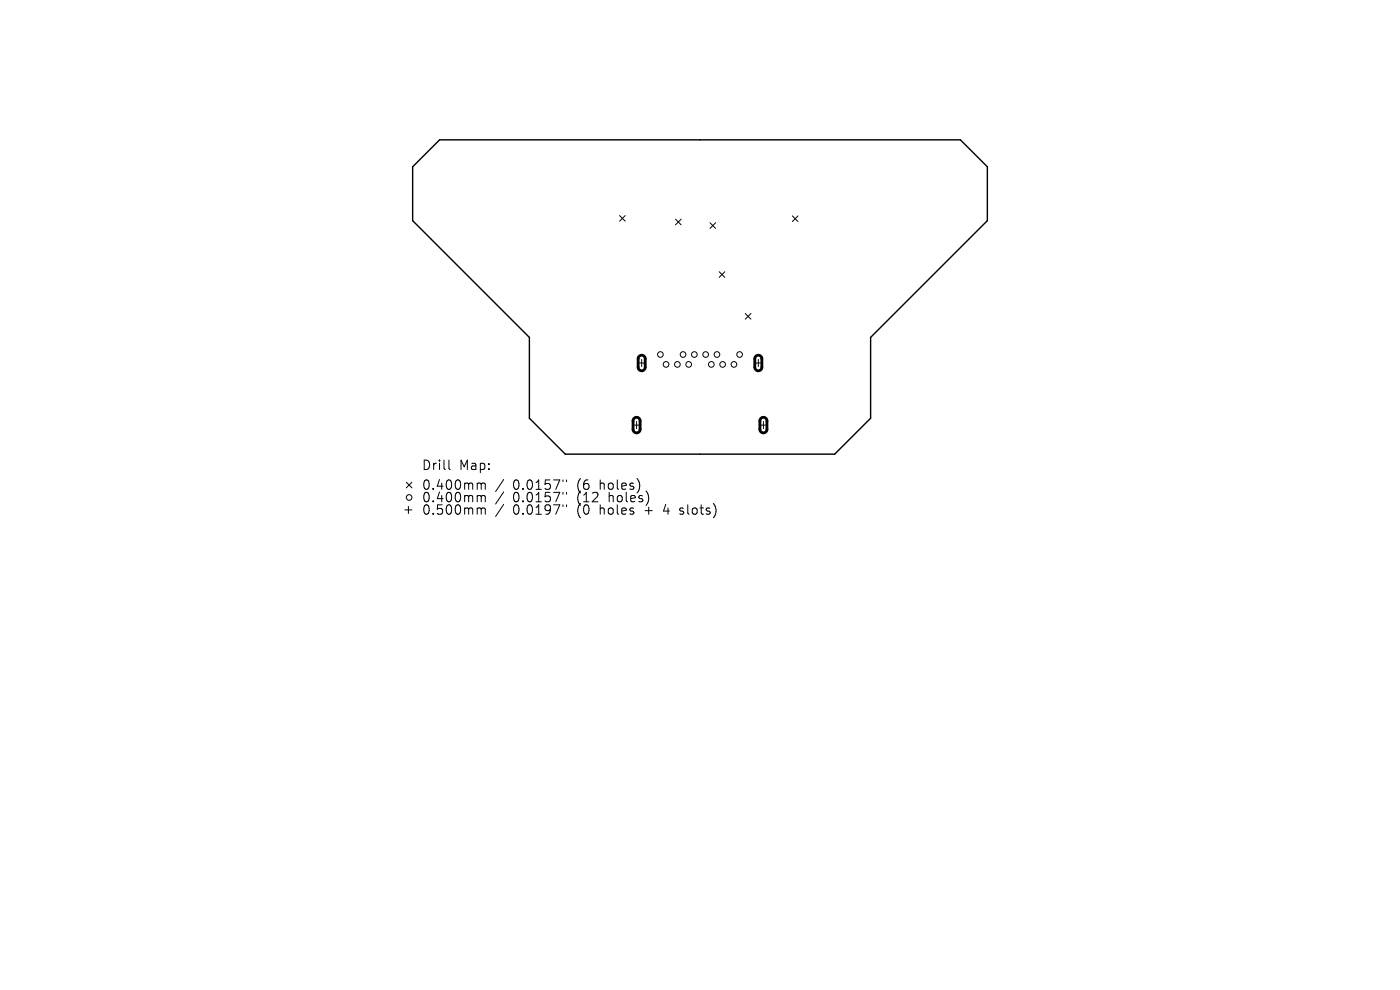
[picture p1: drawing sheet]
<svg xmlns="http://www.w3.org/2000/svg" width="297mm" height="210mm" viewBox="0 0 297 210" stroke-linecap="round" stroke-linejoin="round" font-family="sans-serif">
<defs><g id="words">
<g font-size="2.8">
<text x="89.4" y="99.9">Drill</text>
<text x="97.3" y="99.9">Map:</text>
<text x="89.4" y="104.1">0.400mm</text>
<text x="89.4" y="106.8">0.400mm</text>
<text x="108.6" y="104.1">0.0157&quot;</text>
<text x="108.6" y="106.8">0.0157&quot;</text>
<text x="122.3" y="104.1">(6</text>
<text x="122.3" y="106.8">(12</text>
<text x="127.1" y="104.1">holes)</text>
<text x="129" y="106.8">holes)</text>
<text x="89.4" y="109.4">0.500mm</text>
<text x="108.6" y="109.4">0.0197&quot;</text>
<text x="122.3" y="109.4">(0</text>
<text x="127.1" y="109.4">holes</text>
<text x="136.7" y="109.4">+</text>
<text x="140.8" y="109.4">4</text>
<text x="144.4" y="109.4">slots)</text>
</g>
</g></defs>
<path d="M87.5 35.4l5.8-5.7h110.4l5.8 5.7v11.4l-24.8 24.8v17.1l-7.6 7.6h-57.2l-7.6-7.6v-17.1l-24.8-24.8z" fill="none" stroke="#000" stroke-width=".3"/>
<g fill="none" stroke="#000" stroke-width=".21">
<path d="M131.4 45.7l1.2 1.2M132.6 45.7l-1.2 1.2M143.3 46.5l1.2 1.2M144.5 46.5l-1.2 1.2M150.6 47.3l1.2 1.2M151.8 47.3l-1.2 1.2M152.6 57.6l1.2 1.2M153.8 57.6l-1.2 1.2M168.1 45.8l1.2 1.2M169.3 45.8l-1.2 1.2M135.4 77h1.5M136.1 76.3v1.5"/>
<path d="M158.1 66.5l1.2 1.2M159.3 66.5l-1.2 1.2M160.1 77h1.5M160.9 76.3v1.5M95.2 97.6v1.7l.3 .3M134.3 90.2h1.5M135 89.4v1.5M161.2 90.2h1.5M162 89.4v1.5M85.9 108.2h1.5M86.2 102.3l1.2 1.2M86.6 107.4v1.5"/>
<path d="M87.4 102.3l-1.2 1.2M101.5 102.5l.5 .1 .1 .2M101.5 105.1l.5 .1 .1 .2M101.5 107.8h.5l.1 .2M102.1 102.8l.3-.3 .5 .1 .1 1.2M102.1 102.8v1M102.1 105.4v1M102.1 108v1.1M102.1 105.4l.3-.3 .5 .1 .1 1.2M102.1 108l.3-.2h.5l.1 1.3M106.9 101.7l-1.8 2.6M106.9 104.3l-1.8 2.6"/>
<path d="M106.9 107l-1.8 2.6M119.4 101.8v.4M119.4 104.4v.4M119.4 107.1v.4M120.2 101.8v.4M120.2 104.4v.4M120.2 107.1v.4M135.4 101.9l.3 1-.2 1.1M137.3 104.5l.3 1-.3 1.3M151.8 107.7v1.3"/>
<circle cx="140.1" cy="75.2" r=".6"/>
<circle cx="141.3" cy="77.3" r=".6"/>
<circle cx="143.7" cy="77.3" r=".6"/>
<circle cx="144.9" cy="75.2" r=".6"/>
<circle cx="146.1" cy="77.3" r=".6"/>
<circle cx="147.3" cy="75.2" r=".6"/>
<circle cx="149.7" cy="75.2" r=".6"/>
<circle cx="150.9" cy="77.3" r=".6"/>
<circle cx="152.1" cy="75.2" r=".6"/>
<circle cx="153.3" cy="77.3" r=".6"/>
<circle cx="155.7" cy="77.3" r=".6"/>
<circle cx="156.9" cy="75.2" r=".6"/>
<circle cx="86.8" cy="105.5" r=".6"/>
</g>
<path d="M135.6 75.6a.75 .75 0 0 1 .8-.2 .75 .75 0 0 1 .5 .7v1.8a.75 .75 0 0 1-.8 .8 .75 .75 0 0 1-.7-.8v-1.9zM160.3 75.6a.75 .75 0 0 1 .9-.2 .75 .75 0 0 1 .4 .7v1.8a.75 .75 0 0 1-.7 .8 .75 .75 0 0 1-.8-.8v-1.9zM134.5 88.7a.75 .75 0 0 1 .8-.1 .75 .75 0 0 1 .5 .7v1.8a.75 .75 0 0 1-.8 .7 .75 .75 0 0 1-.7-.7v-1.9zM161.4 88.7a.75 .75 0 0 1 .8-.1 .75 .75 0 0 1 .5 .7v1.8a.75 .75 0 0 1-.7 .7 .75 .75 0 0 1-.8-.7v-1.9z" fill="none" stroke="#000" stroke-width=".6"/>
<use href="#words"/>
</svg>
